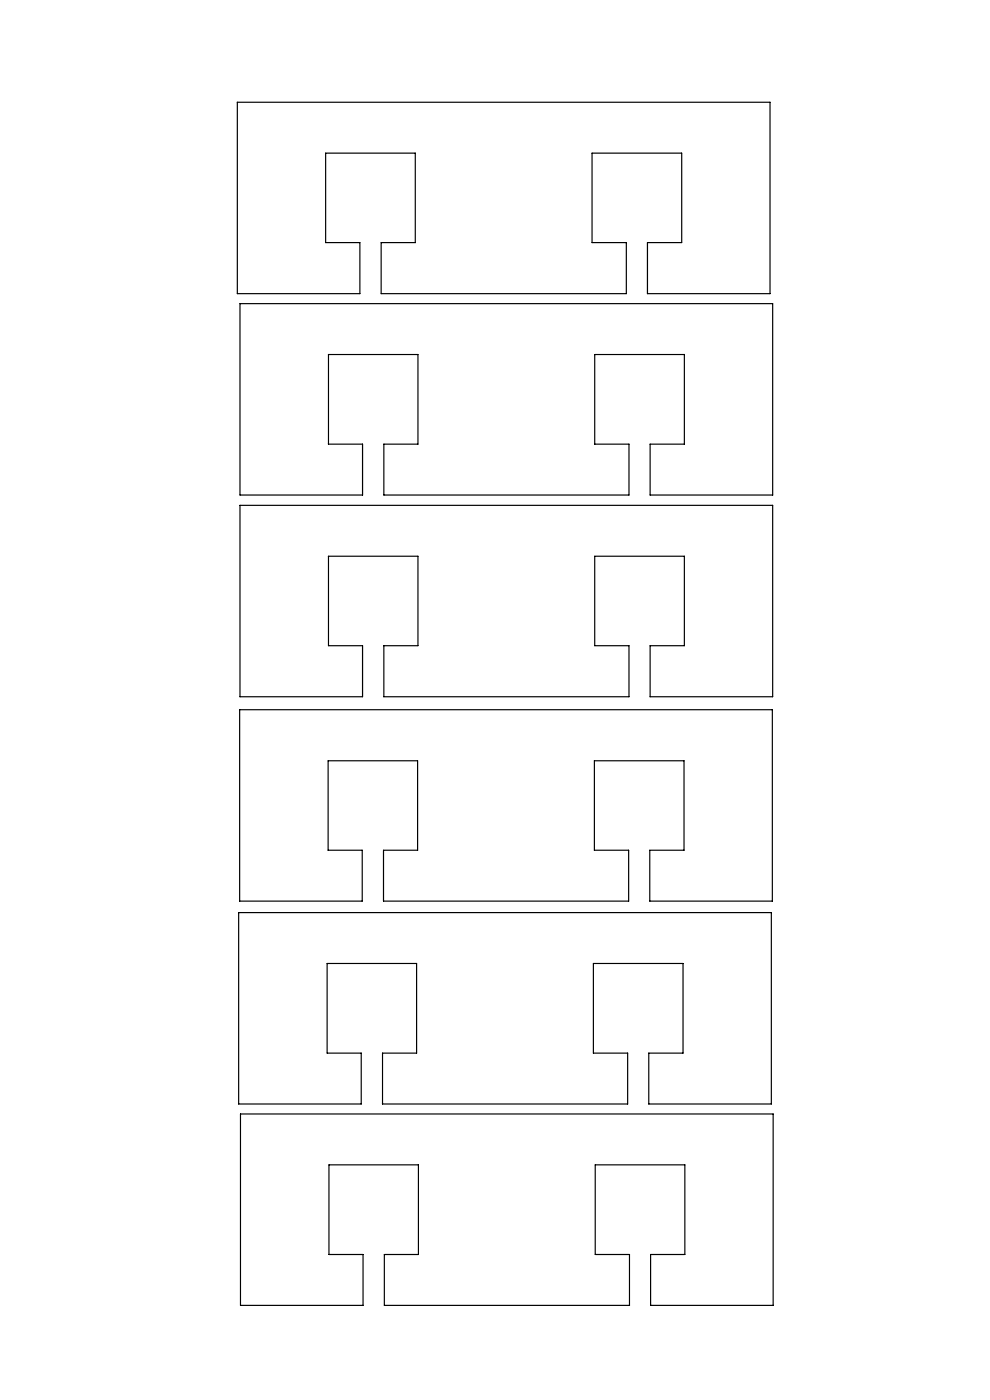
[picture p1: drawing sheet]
<svg xmlns="http://www.w3.org/2000/svg" width="210mm" height="297mm" viewBox="0 0 210 297" stroke-linecap="round" stroke-linejoin="round" font-family="sans-serif">
<path d="M50.3 21.7h113v40.6h-26v-10.8h7.3v-19h-19v19h7.3v10.8h-52v-10.8h7.2v-19h-19v19h7.2v10.8h-26zM50.9 64.4h113v40.6h-26v-10.8h7.3v-19h-19v19h7.2v10.8h-52v-10.8h7.3v-19h-19v19h7.2v10.8h-26zM50.9 107.2h113v40.6h-26v-10.8h7.3v-19h-19v19h7.2v10.8h-52v-10.8h7.3v-19h-19v19h7.2v10.8h-26zM50.8 150.6h113v40.6h-26v-10.8h7.3v-19h-19v19h7.2v10.8h-51.9v-10.8h7.2v-19h-19v19h7.2v10.8h-26zM50.6 193.6h113v40.6h-26v-10.8h7.3v-19h-19v19h7.2v10.8h-52v-10.8h7.3v-19h-19v19h7.2v10.8h-26zM51 236.3h113v40.6h-26v-10.8h7.3v-19h-19v19h7.2v10.8h-52v-10.8h7.3v-19h-19v19h7.2v10.8h-26z" fill="none" stroke="#000" stroke-width=".25"/>
</svg>
